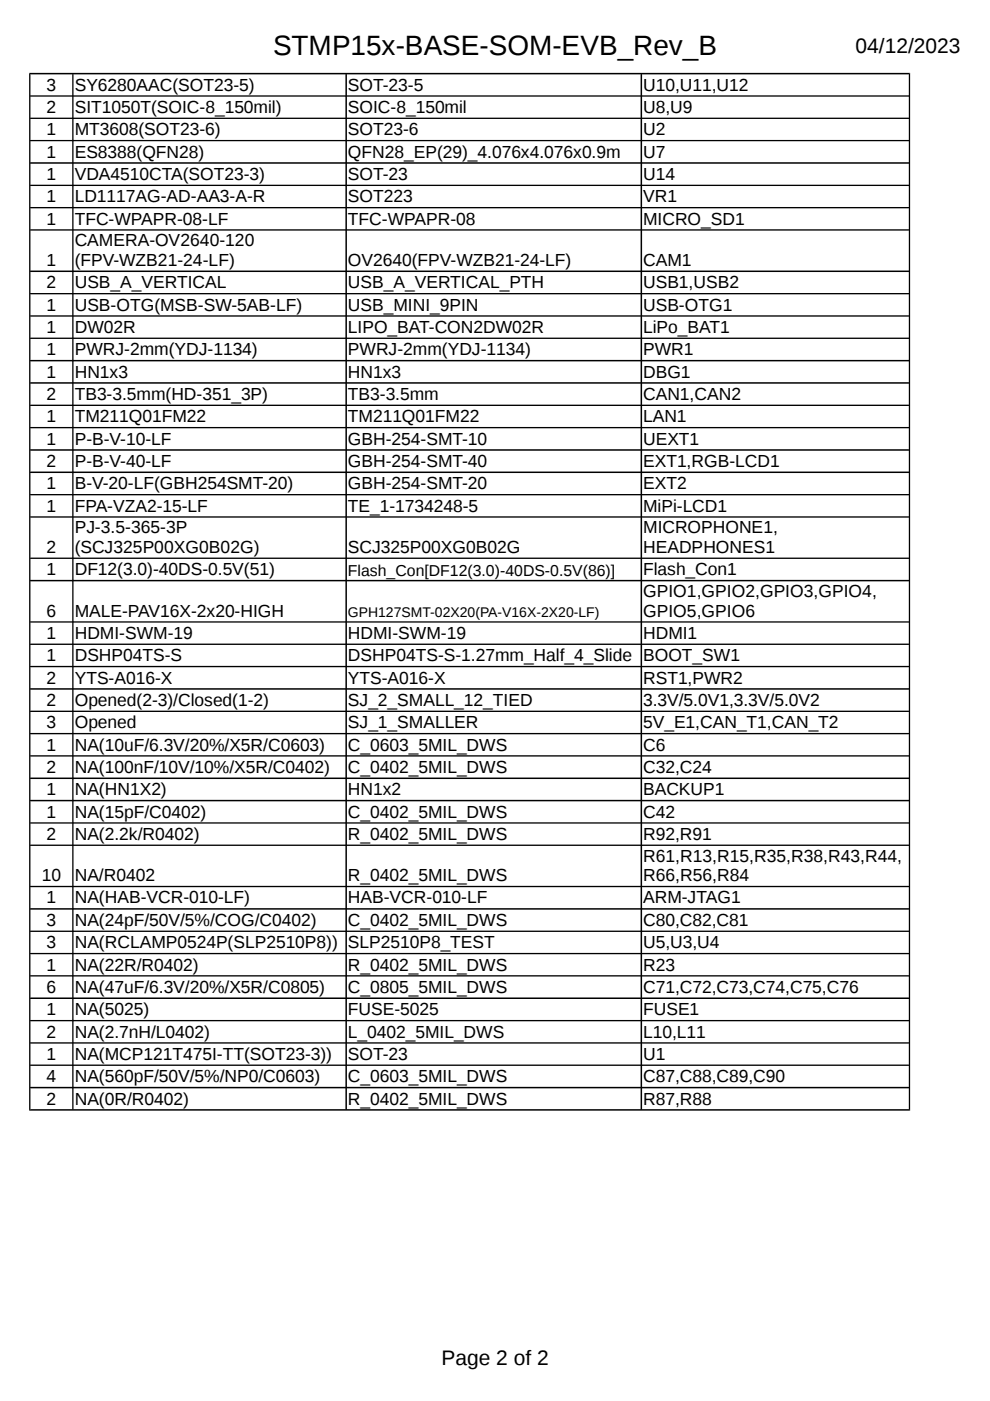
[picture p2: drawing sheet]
<svg xmlns="http://www.w3.org/2000/svg" width="210mm" height="297mm" viewBox="0 0 210 297" stroke-linecap="round" stroke-linejoin="round" font-family="sans-serif">
<defs><g id="words">
<text font-size="5.9" x="57.9" y="11.7">STMP15x-BASE-SOM-EVB_Rev_B</text>
<g font-size="4.4">
<text x="181.4" y="11.2">04/12/2023</text>
<text x="93.6" y="289.5">Page 2 of 2</text>
</g>
<g font-size="3.7">
<text x="9.8" y="19.2">3</text>
<text x="9.8" y="24">2</text>
<text x="15.8" y="19.2">SY6280AAC(SOT23-5)</text>
<text x="15.8" y="24">SIT1050T(SOIC-8_150mil)</text>
<text x="73.8" y="19.2">SOT-23-5</text>
<text x="73.8" y="24">SOIC-8_150mil</text>
<text x="136.3" y="19.2">U10,U11,U12</text>
<text x="136.3" y="24">U8,U9</text>
<text x="9.8" y="28.7">1</text>
<text x="15.8" y="28.7">MT3608(SOT23-6)</text>
<text x="73.8" y="28.7">SOT23-6</text>
<text x="136.3" y="28.7">U2</text>
<text x="9.8" y="33.4">1</text>
<text x="15.8" y="33.4">ES8388(QFN28)</text>
<text x="73.8" y="33.4">QFN28_EP(29)_4.076x4.076x0.9m</text>
<text x="136.3" y="33.4">U7</text>
<text x="9.8" y="38.2">1</text>
<text x="15.8" y="38.2">VDA4510CTA(SOT23-3)</text>
<text x="73.8" y="38.2">SOT-23</text>
<text x="136.3" y="38.2">U14</text>
<text x="9.8" y="42.9">1</text>
<text x="9.8" y="47.6">1</text>
<text x="15.8" y="42.9">LD1117AG-AD-AA3-A-R</text>
<text x="15.8" y="47.6">TFC-WPAPR-08-LF</text>
<text x="73.8" y="42.9">SOT223</text>
<text x="73.8" y="47.6">TFC-WPAPR-08</text>
<text x="136.3" y="42.9">VR1</text>
<text x="136.3" y="47.6">MICRO_SD1</text>
<text x="15.8" y="52.2">CAMERA-OV2640-120</text>
<text x="9.8" y="56.4">1</text>
<text x="15.8" y="56.4">(FPV-WZB21-24-LF)</text>
<text x="73.8" y="56.4">OV2640(FPV-WZB21-24-LF)</text>
<text x="136.3" y="56.4">CAM1</text>
<text x="9.8" y="61.1">2</text>
<text x="9.8" y="65.9">1</text>
<text x="15.8" y="61.1">USB_A_VERTICAL</text>
<text x="15.8" y="65.9">USB-OTG(MSB-SW-5AB-LF)</text>
<text x="73.8" y="61.1">USB_A_VERTICAL_PTH</text>
<text x="73.8" y="65.9">USB_MINI_9PIN</text>
<text x="136.3" y="61.1">USB1,USB2</text>
<text x="136.3" y="65.9">USB-OTG1</text>
<text x="9.8" y="70.6">1</text>
<text x="15.8" y="70.6">DW02R</text>
<text x="73.8" y="70.6">LIPO_BAT-CON2DW02R</text>
<text x="136.3" y="70.6">LiPo_BAT1</text>
<text x="9.8" y="75.3">1</text>
<text x="15.8" y="75.3">PWRJ-2mm(YDJ-1134)</text>
<text x="73.8" y="75.3">PWRJ-2mm(YDJ-1134)</text>
<text x="136.3" y="75.3">PWR1</text>
<text x="9.8" y="80">1</text>
<text x="15.8" y="80">HN1x3</text>
<text x="73.8" y="80">HN1x3</text>
<text x="136.3" y="80">DBG1</text>
<text x="9.8" y="84.8">2</text>
<text x="9.8" y="89.5">1</text>
<text x="15.8" y="84.8">TB3-3.5mm(HD-351_3P)</text>
<text x="15.8" y="89.5">TM211Q01FM22</text>
<text x="73.8" y="84.8">TB3-3.5mm</text>
<text x="73.8" y="89.5">TM211Q01FM22</text>
<text x="136.3" y="84.8">CAN1,CAN2</text>
<text x="136.3" y="89.5">LAN1</text>
<text x="9.8" y="94.3">1</text>
<text x="15.8" y="94.3">P-B-V-10-LF</text>
<text x="73.8" y="94.3">GBH-254-SMT-10</text>
<text x="136.3" y="94.3">UEXT1</text>
<text x="9.8" y="99">2</text>
<text x="15.8" y="99">P-B-V-40-LF</text>
<text x="73.8" y="99">GBH-254-SMT-40</text>
<text x="136.3" y="99">EXT1,RGB-LCD1</text>
<text x="9.8" y="103.8">1</text>
<text x="15.8" y="103.8">B-V-20-LF(GBH254SMT-20)</text>
<text x="73.8" y="103.8">GBH-254-SMT-20</text>
<text x="136.3" y="103.8">EXT2</text>
<text x="9.8" y="108.5">1</text>
<text x="15.8" y="108.5">FPA-VZA2-15-LF</text>
<text x="15.8" y="113.1">PJ-3.5-365-3P</text>
<text x="73.8" y="108.5">TE_1-1734248-5</text>
<text x="136.3" y="108.5">MiPi-LCD1</text>
<text x="136.3" y="113.1">MICROPHONE1,</text>
<text x="9.8" y="117.2">2</text>
<text x="15.8" y="117.2">(SCJ325P00XG0B02G)</text>
<text x="73.8" y="117.2">SCJ325P00XG0B02G</text>
<text x="136.3" y="117.2">HEADPHONES1</text>
<text x="9.8" y="122">1</text>
<text x="15.8" y="122">DF12(3.0)-40DS-0.5V(51)</text>
<text x="136.3" y="122">Flash_Con1</text>
<text x="9.8" y="130.7">6</text>
<text x="15.8" y="130.7">MALE-PAV16X-2x20-HIGH</text>
<text x="136.3" y="126.6">GPIO1,GPIO2,GPIO3,GPIO4,</text>
<text x="136.3" y="130.7">GPIO5,GPIO6</text>
<text x="9.8" y="135.5">1</text>
<text x="15.8" y="135.5">HDMI-SWM-19</text>
<text x="73.8" y="135.5">HDMI-SWM-19</text>
<text x="136.3" y="135.5">HDMI1</text>
<text x="9.8" y="140.2">1</text>
<text x="15.8" y="140.2">DSHP04TS-S</text>
<text x="73.8" y="140.2">DSHP04TS-S-1.27mm_Half_4_Slide</text>
<text x="136.3" y="140.2">BOOT_SW1</text>
<text x="9.8" y="144.9">2</text>
<text x="9.8" y="149.7">2</text>
<text x="15.8" y="144.9">YTS-A016-X</text>
<text x="15.8" y="149.7">Opened(2-3)/Closed(1-2)</text>
<text x="73.8" y="144.9">YTS-A016-X</text>
<text x="73.8" y="149.7">SJ_2_SMALL_12_TIED</text>
<text x="136.3" y="144.9">RST1,PWR2</text>
<text x="136.3" y="149.7">3.3V/5.0V1,3.3V/5.0V2</text>
<text x="9.8" y="154.4">3</text>
<text x="15.8" y="154.4">Opened</text>
<text x="73.8" y="154.4">SJ_1_SMALLER</text>
<text x="136.3" y="154.4">5V_E1,CAN_T1,CAN_T2</text>
<text x="9.8" y="159.1">1</text>
<text x="15.8" y="159.1">NA(10uF/6.3V/20%/X5R/C0603)</text>
<text x="73.8" y="159.1">C_0603_5MIL_DWS</text>
<text x="136.3" y="159.1">C6</text>
<text x="9.8" y="163.9">2</text>
<text x="15.8" y="163.9">NA(100nF/10V/10%/X5R/C0402)</text>
<text x="73.8" y="163.9">C_0402_5MIL_DWS</text>
<text x="136.3" y="163.9">C32,C24</text>
<text x="9.8" y="168.6">1</text>
<text x="9.8" y="173.4">1</text>
<text x="15.8" y="168.6">NA(HN1X2)</text>
<text x="15.8" y="173.4">NA(15pF/C0402)</text>
<text x="73.8" y="168.6">HN1x2</text>
<text x="73.8" y="173.4">C_0402_5MIL_DWS</text>
<text x="136.3" y="168.6">BACKUP1</text>
<text x="136.3" y="173.4">C42</text>
<text x="9.8" y="178.1">2</text>
<text x="15.8" y="178.1">NA(2.2k/R0402)</text>
<text x="73.8" y="178.1">R_0402_5MIL_DWS</text>
<text x="136.3" y="178.1">R92,R91</text>
<text x="136.3" y="182.7">R61,R13,R15,R35,R38,R43,R44,</text>
<text x="8.9" y="186.8">10</text>
<text x="9.8" y="191.6">1</text>
<text x="15.8" y="186.8">NA/R0402</text>
<text x="15.8" y="191.6">NA(HAB-VCR-010-LF)</text>
<text x="73.8" y="186.8">R_0402_5MIL_DWS</text>
<text x="73.8" y="191.6">HAB-VCR-010-LF</text>
<text x="136.3" y="191.6">ARM-JTAG1</text>
<text x="136.3" y="186.8">R66,R56,R84</text>
<text x="9.8" y="196.3">3</text>
<text x="15.8" y="196.3">NA(24pF/50V/5%/COG/C0402)</text>
<text x="73.8" y="196.3">C_0402_5MIL_DWS</text>
<text x="136.3" y="196.3">C80,C82,C81</text>
<text x="9.8" y="201">3</text>
<text x="15.8" y="201">NA(RCLAMP0524P(SLP2510P8))</text>
<text x="73.8" y="201">SLP2510P8_TEST</text>
<text x="136.3" y="201">U5,U3,U4</text>
<text x="9.8" y="205.8">1</text>
<text x="15.8" y="205.8">NA(22R/R0402)</text>
<text x="73.8" y="205.8">R_0402_5MIL_DWS</text>
<text x="136.3" y="205.8">R23</text>
<text x="9.8" y="210.5">6</text>
<text x="9.8" y="215.3">1</text>
<text x="15.8" y="210.5">NA(47uF/6.3V/20%/X5R/C0805)</text>
<text x="15.8" y="215.3">NA(5025)</text>
<text x="73.8" y="210.5">C_0805_5MIL_DWS</text>
<text x="73.8" y="215.3">FUSE-5025</text>
<text x="136.3" y="210.5">C71,C72,C73,C74,C75,C76</text>
<text x="136.3" y="215.3">FUSE1</text>
<text x="9.8" y="220">2</text>
<text x="15.8" y="220">NA(2.7nH/L0402)</text>
<text x="73.8" y="220">L_0402_5MIL_DWS</text>
<text x="136.3" y="220">L10,L11</text>
<text x="9.8" y="224.7">1</text>
<text x="15.8" y="224.7">NA(MCP121T475I-TT(SOT23-3))</text>
<text x="73.8" y="224.7">SOT-23</text>
<text x="136.3" y="224.7">U1</text>
<text x="9.8" y="229.4">4</text>
<text x="15.8" y="229.4">NA(560pF/50V/5%/NP0/C0603)</text>
<text x="73.8" y="229.4">C_0603_5MIL_DWS</text>
<text x="136.3" y="229.4">C87,C88,C89,C90</text>
<text x="9.8" y="234.2">2</text>
<text x="15.8" y="234.2">NA(0R/R0402)</text>
<text x="73.8" y="234.2">R_0402_5MIL_DWS</text>
<text x="136.3" y="234.2">R87,R88</text>
</g>
<text font-size="3.4" x="73.8" y="122">Flash_Con[DF12(3.0)-40DS-0.5V(86)]</text>
<text font-size="3" x="73.8" y="130.9">GPH127SMT-02X20(PA-V16X-2X20-LF)</text>
</g></defs>
<g fill="#000">
<path d="M6.2 15.5h186.8l-.3 .3h-186.2z" fill-rule="evenodd"/>
<path d="M6.5 20.2h186.2l.1 .2-.1 .1h-186.2l-.2-.1z" fill-rule="evenodd"/>
<path d="M6.3 25.1l.2-.2h186.2l.1 .2-.1 .1h-186.2z" fill-rule="evenodd"/>
<path d="M6.5 29.7h186.2l.1 .1-.1 .2h-186.2l-.2-.2z" fill-rule="evenodd"/>
<path d="M6.5 34.4h186.2l.1 .2-.1 .1h-186.2l-.2-.1z" fill-rule="evenodd"/>
<path d="M6.5 39.2h186.2l.1 .1-.1 .1h-186.2l-.2-.1z" fill-rule="evenodd"/>
<path d="M6.3 44l.2-.1h186.2l.1 .1-.1 .2h-186.2z" fill-rule="evenodd"/>
<path d="M6.5 48.6h186.2l.1 .2-.1 .1h-186.2l-.2-.1z" fill-rule="evenodd"/>
<path d="M6.5 57.4h186.2l.1 .1-.1 .2h-186.2l-.2-.2z" fill-rule="evenodd"/>
<path d="M6.5 62.1h186.2l.1 .2-.1 .1h-186.2l-.2-.1z" fill-rule="evenodd"/>
<path d="M6.5 66.9h186.2l.1 .1-.1 .1h-186.2l-.2-.1z" fill-rule="evenodd"/>
<path d="M6.3 71.7l.2-.1h186.2l.1 .1-.1 .2h-186.2z" fill-rule="evenodd"/>
<path d="M6.5 76.3h186.2l.1 .1-.1 .2h-186.2l-.2-.2z" fill-rule="evenodd"/>
<path d="M6.5 81h186.2l.1 .2-.1 .2h-186.2l-.2-.2z" fill-rule="evenodd"/>
<path d="M6.3 85.9l.2-.1h186.2l.1 .1-.1 .2h-186.2z" fill-rule="evenodd"/>
<path d="M6.5 90.5h186.2l.1 .2-.1 .1h-186.2l-.2-.1z" fill-rule="evenodd"/>
<path d="M6.5 95.2h186.2l.1 .2-.1 .2h-186.2l-.2-.2z" fill-rule="evenodd"/>
<path d="M6.5 100h186.2l.1 .2-.1 .1h-186.2l-.2-.1z" fill-rule="evenodd"/>
<path d="M6.3 104.9l.2-.2h186.2l.1 .2-.1 .1h-186.2z" fill-rule="evenodd"/>
<path d="M6.5 109.5h186.2l.1 .1-.1 .1h-186.2l-.2-.1z" fill-rule="evenodd"/>
<path d="M6.3 118.4l.2-.2h186.2l.1 .2-.1 .1h-186.2z" fill-rule="evenodd"/>
<path d="M6.5 122.9h186.2l.1 .2-.1 .2h-186.2l-.2-.2z" fill-rule="evenodd"/>
<path d="M6.3 131.9l.2-.2h186.2l.1 .2-.1 .1h-186.2z" fill-rule="evenodd"/>
<path d="M6.5 136.5h186.2l.1 .1-.1 .1h-186.2l-.2-.1z" fill-rule="evenodd"/>
<path d="M6.3 141.3l.2-.1h186.2l.1 .1-.1 .2h-186.2z" fill-rule="evenodd"/>
<path d="M6.3 146l.2-.1h186.2l.1 .1-.1 .2h-186.2z" fill-rule="evenodd"/>
<path d="M6.3 150.8l.2-.1h186.2l.1 .1-.1 .2h-186.2z" fill-rule="evenodd"/>
<path d="M6.3 155.5l.2-.1h186.2l.1 .1-.1 .2h-186.2z" fill-rule="evenodd"/>
<path d="M6.3 160.3l.2-.2h186.2l.1 .2-.1 .1h-186.2z" fill-rule="evenodd"/>
<path d="M6.5 164.9h186.2l.1 .1-.1 .2h-186.2l-.2-.2z" fill-rule="evenodd"/>
<path d="M6.5 169.6h186.2l.1 .2-.1 .1h-186.2l-.2-.1z" fill-rule="evenodd"/>
<path d="M6.3 174.5l.2-.2h186.2l.1 .2-.1 .1h-186.2z" fill-rule="evenodd"/>
<path d="M6.3 179.2l.2-.1h186.2l.1 .1-.1 .2h-186.2z" fill-rule="evenodd"/>
<path d="M6.3 188l.2-.2h186.2l.1 .2-.1 .1h-186.2z" fill-rule="evenodd"/>
<path d="M6.5 192.5h186.2l.1 .2-.1 .2h-186.2l-.2-.2z" fill-rule="evenodd"/>
<path d="M6.5 197.3h186.2l.1 .1-.1 .2h-186.2l-.2-.2z" fill-rule="evenodd"/>
<path d="M6.3 202.2l.2-.2h186.2l.1 .2-.1 .1h-186.2z" fill-rule="evenodd"/>
<path d="M6.3 206.9l.2-.1h186.2l.1 .1-.1 .1h-186.2z" fill-rule="evenodd"/>
<path d="M6.3 211.6l.2-.1h186.2l.1 .1-.1 .2h-186.2z" fill-rule="evenodd"/>
<path d="M6.3 216.4l.2-.1h186.2l.1 .1-.1 .1h-186.2z" fill-rule="evenodd"/>
<path d="M6.2 15.5l.3 .3v219.4l-.3 .3z" fill-rule="evenodd"/>
<path d="M6.5 221h186.2l.1 .1-.1 .2h-186.2l-.2-.2z" fill-rule="evenodd"/>
<path d="M6.3 225.8l.2-.1h186.2l.1 .1-.1 .2h-186.2z" fill-rule="evenodd"/>
<path d="M6.5 230.4h186.2l.1 .2-.1 .2h-186.2l-.2-.2z" fill-rule="evenodd"/>
<path d="M6.5 235.2h186.2l.3 .3h-186.8z" fill-rule="evenodd"/>
<path d="M15.5 15.6l.1 .2v219.4l-.1 .1-.2-.1v-219.4z" fill-rule="evenodd"/>
<path d="M73.4 15.6l.2 .2v219.4l-.2 .1-.2-.1v-219.4z" fill-rule="evenodd"/>
<path d="M136 15.6l.1 .2v219.4l-.1 .1-.2-.1v-219.4z" fill-rule="evenodd"/>
<path d="M193 15.5v220l-.3-.3v-219.4z" fill-rule="evenodd"/>
</g>
<use href="#words"/>
</svg>
